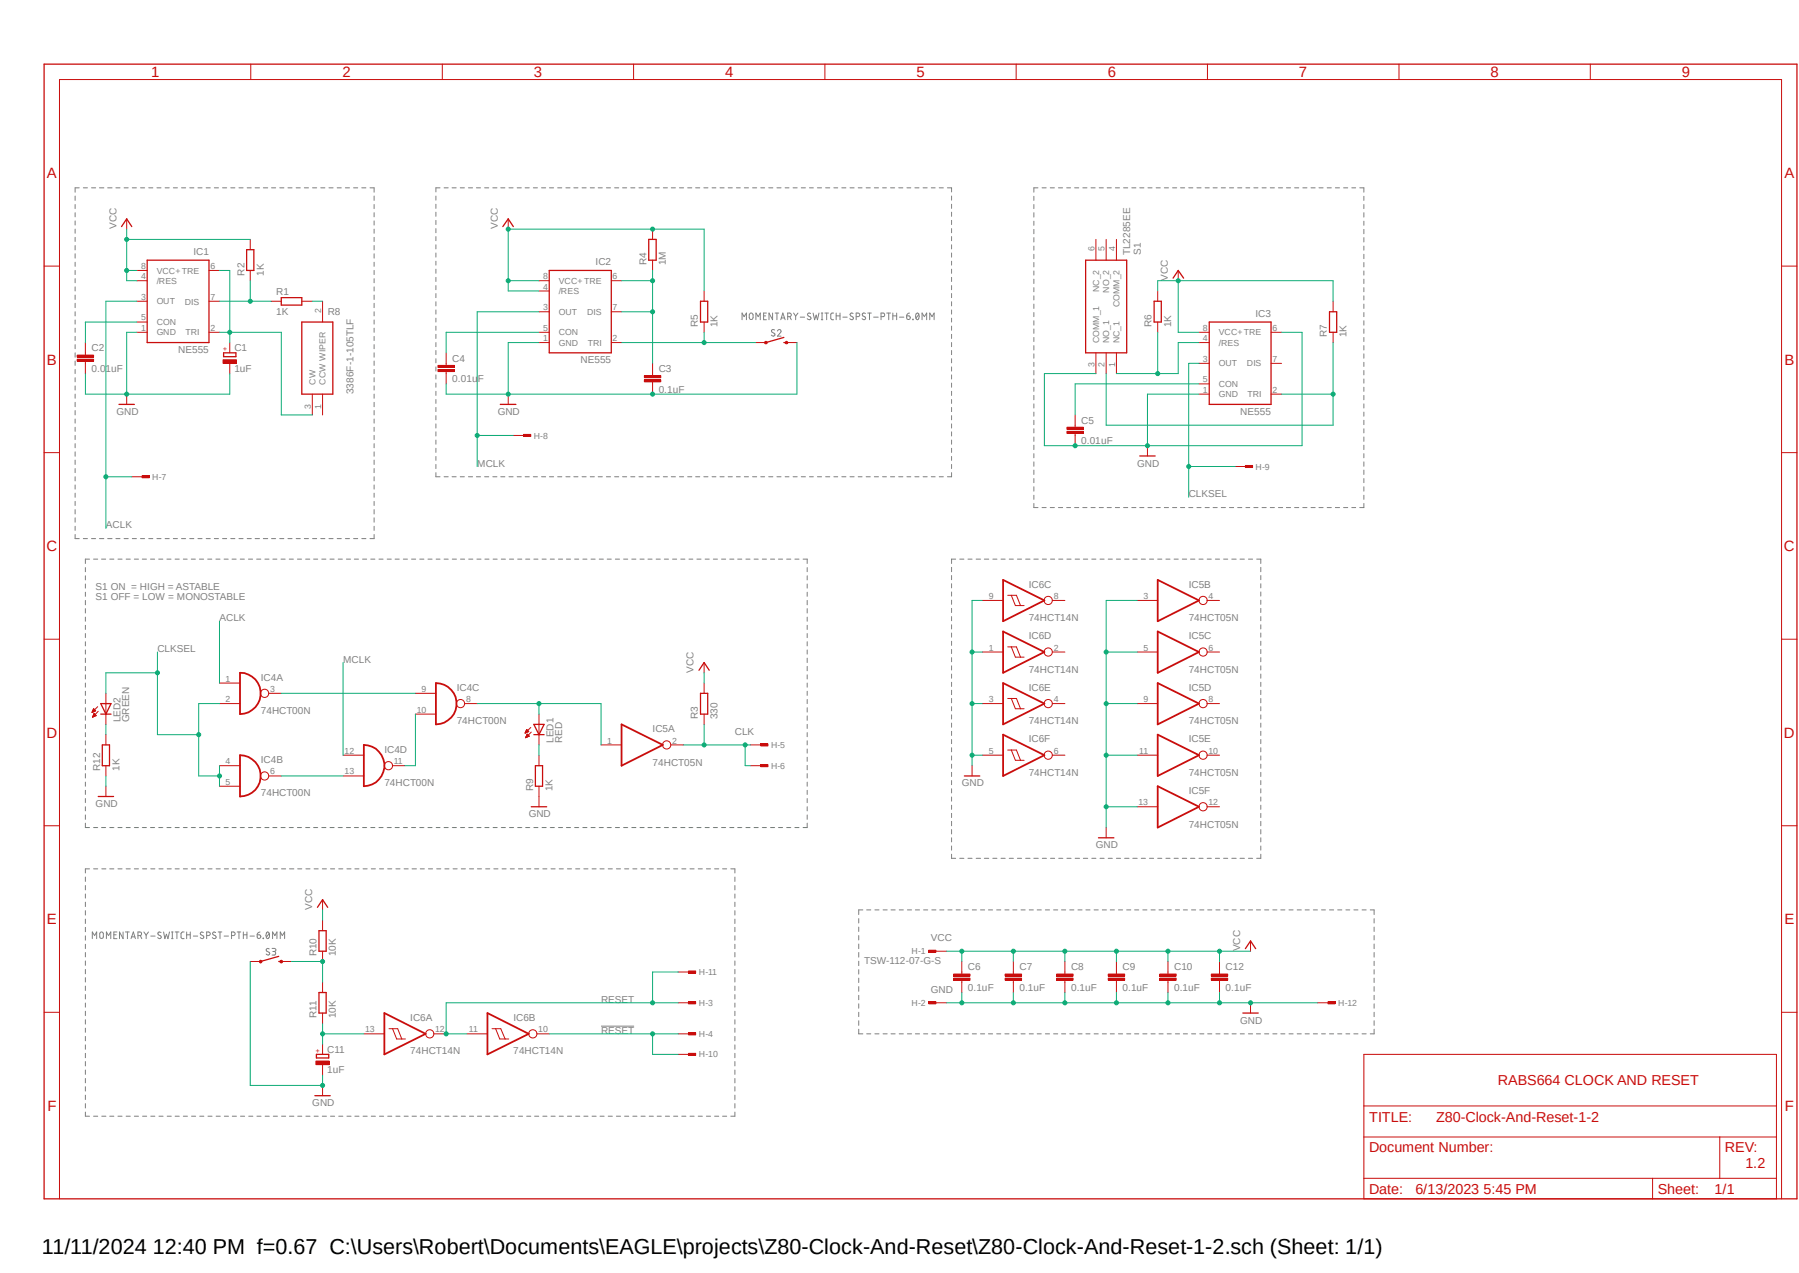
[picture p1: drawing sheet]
<svg xmlns="http://www.w3.org/2000/svg" width="297mm" height="210mm" viewBox="0 0 297 210" stroke-linecap="round" stroke-linejoin="round" font-family="sans-serif">
<defs><g id="words">
<text font-size="3.6" x="6.9" y="206.8">11/11/2024 12:40 PM f=0.67 C:\Users\Robert\Documents\EAGLE\projects\Z80-Clock-And-Reset\Z80-Clock-And-Reset-1-2.sch (Sheet: 1/1)</text>
<g font-size="2.5" fill="#c90d0c">
<text x="24.9" y="12.7">1</text>
<text x="56.6" y="12.7">2</text>
<text x="88.1" y="12.7">3</text>
<text x="119.7" y="12.7">4</text>
<text x="151.3" y="12.7">5</text>
<text x="182.9" y="12.7">6</text>
<text x="214.5" y="12.7">7</text>
<text x="246.1" y="12.7">8</text>
<text x="277.7" y="12.7">9</text>
<text x="7.7" y="29.4">A</text>
<text x="294.6" y="29.4">A</text>
<text x="7.7" y="60.2">B</text>
<text x="294.6" y="60.2">B</text>
<text x="7.7" y="90.9">C</text>
<text x="294.5" y="90.9">C</text>
<text x="7.7" y="121.7">D</text>
<text x="294.5" y="121.7">D</text>
<text x="7.7" y="152.5">E</text>
<text x="294.6" y="152.5">E</text>
<text x="7.8" y="183.3">F</text>
<text x="294.7" y="183.3">F</text>
</g>
<g font-size="2.4" fill="#c90d0c">
<text x="247.3" y="179.1">RABS664 CLOCK AND RESET</text>
<text x="226" y="185">TITLE:</text>
<text x="237.1" y="185">Z80-Clock-And-Reset-1-2</text>
<text x="226" y="190.1">Document Number:</text>
<text x="284.8" y="190.1">REV:</text>
<text x="226" y="196.9">Date:</text>
<text x="233.7" y="196.9">6/13/2023 5:45 PM</text>
<text x="273.7" y="196.9">Sheet:</text>
<text x="283.1" y="196.9">1/1</text>
<text x="288.2" y="192.7">1.2</text>
</g>
<g font-size="1.7" fill="#808080">
<text x="19.2" y="37.8" transform="rotate(-90 19.2 37.8)">VCC</text>
<text x="82.2" y="37.8" transform="rotate(-90 82.2 37.8)">VCC</text>
<text x="31.9" y="42.1">IC1</text>
<text x="40.3" y="45.5" transform="rotate(-90 40.3 45.5)">R2</text>
<text x="43.6" y="45.5" transform="rotate(-90 43.6 45.5)">1K</text>
<text x="98.3" y="43.8">IC2</text>
<text x="106.7" y="43.8" transform="rotate(-90 106.7 43.8)">R4</text>
<text x="109.9" y="43.8" transform="rotate(-90 109.9 43.8)">1M</text>
<text x="186.6" y="42.1" transform="rotate(-90 186.6 42.1)">TL2285EE</text>
<text x="188.3" y="42.1" transform="rotate(-90 188.3 42.1)">S1</text>
<text x="192.8" y="46.3" transform="rotate(-90 192.8 46.3)">VCC</text>
<text x="45.6" y="51.9">1K</text>
<text x="45.6" y="48.7">R1</text>
<text x="54.1" y="52">R8</text>
<text x="115.2" y="54" transform="rotate(-90 115.2 54)">R5</text>
<text x="118.4" y="54" transform="rotate(-90 118.4 54)">1K</text>
<text x="190.1" y="54" transform="rotate(-90 190.1 54)">R6</text>
<text x="193.3" y="54" transform="rotate(-90 193.3 54)">1K</text>
<text x="207.3" y="52.3">IC3</text>
<text x="15.1" y="58">C2</text>
<text x="29.4" y="58.2">NE555</text>
<text x="38.7" y="57.9">C1</text>
<text x="74.7" y="59.7">C4</text>
<text x="95.8" y="59.9">NE555</text>
<text x="219.1" y="55.7" transform="rotate(-90 219.1 55.7)">R7</text>
<text x="222.3" y="55.7" transform="rotate(-90 222.3 55.7)">1K</text>
<text x="15.1" y="61.4">0.01uF</text>
<text x="38.7" y="61.3">1uF</text>
<text x="58.3" y="65" transform="rotate(-90 58.3 65)">3386F-1-105TLF</text>
<text x="74.7" y="63.1">0.01uF</text>
<text x="108.8" y="64.8">0.1uF</text>
<text x="108.8" y="61.4">C3</text>
<text x="19.2" y="68.5">GND</text>
<text x="82.2" y="68.5">GND</text>
<text x="178.5" y="69.9">C5</text>
<text x="204.8" y="68.5">NE555</text>
<text x="78.8" y="77">MCLK</text>
<text x="178.5" y="73.3">0.01uF</text>
<text x="187.7" y="77">GND</text>
<text x="196.3" y="82">CLKSEL</text>
<text x="17.5" y="87.2">ACLK</text>
<text x="15.8" y="97.3">S1 ON = HIGH = ASTABLE</text>
<text x="15.8" y="99.1">S1 OFF = LOW = MONOSTABLE</text>
<text x="169.8" y="96.9">IC6C</text>
<text x="196.3" y="96.9">IC5B</text>
<text x="26" y="107.6">CLKSEL</text>
<text x="36.2" y="102.5">ACLK</text>
<text x="169.8" y="102.5">74HCT14N</text>
<text x="169.8" y="105.5">IC6D</text>
<text x="196.3" y="102.5">74HCT05N</text>
<text x="196.3" y="105.5">IC5C</text>
<text x="43.1" y="112.3">IC4A</text>
<text x="56.6" y="109.3">MCLK</text>
<text x="75.4" y="114">IC4C</text>
<text x="114.5" y="111" transform="rotate(-90 114.5 111)">VCC</text>
<text x="169.8" y="111">74HCT14N</text>
<text x="169.8" y="114">IC6E</text>
<text x="196.3" y="111">74HCT05N</text>
<text x="196.3" y="114">IC5D</text>
<text x="19.9" y="119.2" transform="rotate(-90 19.9 119.2)">LED2</text>
<text x="21.3" y="119.2" transform="rotate(-90 21.3 119.2)">GREEN</text>
<text x="43.1" y="117.8">74HCT00N</text>
<text x="75.4" y="119.5">74HCT00N</text>
<text x="115.2" y="118.7" transform="rotate(-90 115.2 118.7)">R3</text>
<text x="118.4" y="118.7" transform="rotate(-90 118.4 118.7)">330</text>
<text x="169.8" y="119.5">74HCT14N</text>
<text x="196.3" y="119.5">74HCT05N</text>
<text x="43.1" y="125.9">IC4B</text>
<text x="63.5" y="124.2">IC4D</text>
<text x="91.4" y="122.6" transform="rotate(-90 91.4 122.6)">LED1</text>
<text x="92.8" y="122.6" transform="rotate(-90 92.8 122.6)">RED</text>
<text x="107.7" y="120.8">IC5A</text>
<text x="121.3" y="121.2">CLK</text>
<text x="169.8" y="122.5">IC6F</text>
<text x="196.3" y="122.5">IC5E</text>
<text x="16.5" y="127.2" transform="rotate(-90 16.5 127.2)">R12</text>
<text x="19.7" y="127.2" transform="rotate(-90 19.7 127.2)">1K</text>
<text x="43.1" y="131.4">74HCT00N</text>
<text x="63.5" y="129.7">74HCT00N</text>
<text x="88" y="130.6" transform="rotate(-90 88 130.6)">R9</text>
<text x="91.2" y="130.6" transform="rotate(-90 91.2 130.6)">1K</text>
<text x="107.7" y="126.3">74HCT05N</text>
<text x="158.8" y="129.7">GND</text>
<text x="169.8" y="128">74HCT14N</text>
<text x="196.3" y="128">74HCT05N</text>
<text x="196.3" y="131">IC5F</text>
<text x="15.8" y="133.1">GND</text>
<text x="87.3" y="134.8">GND</text>
<text x="196.3" y="136.5">74HCT05N</text>
<text x="180.9" y="139.9">GND</text>
<text x="51.6" y="150.1" transform="rotate(-90 51.6 150.1)">VCC</text>
<text x="153.7" y="155.2">VCC</text>
<text x="52.2" y="157.8" transform="rotate(-90 52.2 157.8)">R10</text>
<text x="55.5" y="157.8" transform="rotate(-90 55.5 157.8)">10K</text>
<text x="142.7" y="159">TSW-112-07-G-S</text>
<text x="159.8" y="160.1">C6</text>
<text x="168.3" y="160.1">C7</text>
<text x="176.8" y="160.1">C8</text>
<text x="185.3" y="160.1">C9</text>
<text x="193.8" y="160.1">C10</text>
<text x="202.4" y="160.1">C12</text>
<text x="204.8" y="156.9" transform="rotate(-90 204.8 156.9)">VCC</text>
<text x="52.2" y="168" transform="rotate(-90 52.2 168)">R11</text>
<text x="55.5" y="168" transform="rotate(-90 55.5 168)">10K</text>
<text x="99.2" y="165.4">RESET</text>
<text x="153.7" y="163.7">GND</text>
<text x="159.8" y="163.5">0.1uF</text>
<text x="168.3" y="163.5">0.1uF</text>
<text x="176.8" y="163.5">0.1uF</text>
<text x="185.3" y="163.5">0.1uF</text>
<text x="193.8" y="163.5">0.1uF</text>
<text x="202.4" y="163.5">0.1uF</text>
<text x="54" y="173.7">C11</text>
<text x="67.7" y="173.9">74HCT14N</text>
<text x="67.7" y="168.4">IC6A</text>
<text x="84.7" y="173.9">74HCT14N</text>
<text x="84.8" y="168.4">IC6B</text>
<text x="99.2" y="170.6">RESET</text>
<text x="204.8" y="168.9">GND</text>
<text x="54" y="177">1uF</text>
<text x="51.6" y="182.5">GND</text>
</g>
<g font-size="1.4" fill="#808080">
<text x="180.7" y="41.4" transform="rotate(-90 180.7 41.4)">6</text>
<text x="182.4" y="41.4" transform="rotate(-90 182.4 41.4)">5</text>
<text x="184.1" y="41.4" transform="rotate(-90 184.1 41.4)">4</text>
<text x="23.3" y="44.4">8</text>
<text x="23.3" y="46.1">4</text>
<text x="25.9" y="45.1">VCC+TRE</text>
<text x="25.9" y="46.8">/RES</text>
<text x="34.8" y="44.4">6</text>
<text x="89.7" y="46.1">8</text>
<text x="89.7" y="47.8">4</text>
<text x="92.2" y="46.8">VCC+ TRE</text>
<text x="101.1" y="46.1">6</text>
<text x="23.3" y="49.5">3</text>
<text x="23.3" y="52.9">5</text>
<text x="25.9" y="50.2">OUT</text>
<text x="25.9" y="53.6">CON</text>
<text x="30.5" y="50.2">DIS</text>
<text x="34.8" y="49.5">7</text>
<text x="53" y="51.6" transform="rotate(-90 53 51.6)">2</text>
<text x="89.7" y="51.2">3</text>
<text x="92.2" y="51.9">OUT</text>
<text x="92.2" y="48.5">/RES</text>
<text x="96.9" y="51.9">DIS</text>
<text x="101.1" y="51.2">7</text>
<text x="181.4" y="48.2" transform="rotate(-90 181.4 48.2)">NC_2</text>
<text x="183.1" y="48.3" transform="rotate(-90 183.1 48.3)">NO_2</text>
<text x="184.8" y="50.7" transform="rotate(-90 184.8 50.7)">COMM_2</text>
<text x="23.3" y="54.6">1</text>
<text x="25.9" y="55.3">GND</text>
<text x="30.6" y="55.3">TRI</text>
<text x="34.8" y="54.6">2</text>
<text x="89.7" y="56.3">1</text>
<text x="89.7" y="54.6">5</text>
<text x="92.2" y="57">GND</text>
<text x="92.2" y="55.3">CON</text>
<text x="97" y="57">TRI</text>
<text x="101.1" y="56.3">2</text>
<text x="181.4" y="56.6" transform="rotate(-90 181.4 56.6)">COMM_1</text>
<text x="183.1" y="56.6" transform="rotate(-90 183.1 56.6)">NO_1</text>
<text x="184.8" y="56.6" transform="rotate(-90 184.8 56.6)">NC_1</text>
<text x="198.6" y="59.7">3</text>
<text x="198.6" y="54.6">8</text>
<text x="198.6" y="56.3">4</text>
<text x="201.2" y="55.3">VCC+TRE</text>
<text x="201.2" y="57">/RES</text>
<text x="210.1" y="54.6">6</text>
<text x="210.1" y="59.7">7</text>
<text x="52.1" y="63.5" transform="rotate(-90 52.1 63.5)">CW</text>
<text x="53.8" y="63.5" transform="rotate(-90 53.8 63.5)">CCW WIPER</text>
<text x="180.7" y="60.6" transform="rotate(-90 180.7 60.6)">3</text>
<text x="182.4" y="60.6" transform="rotate(-90 182.4 60.6)">2</text>
<text x="184.1" y="60.6" transform="rotate(-90 184.1 60.6)">1</text>
<text x="198.6" y="64.8">1</text>
<text x="198.6" y="63.1">5</text>
<text x="201.2" y="60.5">OUT</text>
<text x="201.2" y="65.5">GND</text>
<text x="201.2" y="63.8">CON</text>
<text x="205.9" y="60.5">DIS</text>
<text x="206" y="65.5">TRI</text>
<text x="210.1" y="64.8">2</text>
<text x="51.3" y="67.4" transform="rotate(-90 51.3 67.4)">3</text>
<text x="53" y="67.4" transform="rotate(-90 53 67.4)">1</text>
<text x="88.1" y="72.3">H-8</text>
<text x="207.3" y="77.5">H-9</text>
<text x="25.1" y="79.2">H-7</text>
<text x="163.2" y="98.8">9</text>
<text x="174" y="98.8">8</text>
<text x="188.8" y="98.8">3</text>
<text x="199.5" y="98.8">4</text>
<text x="163.2" y="107.4">1</text>
<text x="174" y="107.4">2</text>
<text x="188.8" y="107.4">5</text>
<text x="199.5" y="107.4">6</text>
<text x="37.3" y="112.4">1</text>
<text x="37.3" y="115.9">2</text>
<text x="44.6" y="114.2">3</text>
<text x="68.8" y="117.6">10</text>
<text x="69.6" y="114.2">9</text>
<text x="77" y="115.9">8</text>
<text x="163.2" y="115.9">3</text>
<text x="174" y="115.9">4</text>
<text x="188.8" y="115.9">9</text>
<text x="199.5" y="115.9">8</text>
<text x="56.9" y="124.4">12</text>
<text x="100.2" y="122.7">1</text>
<text x="111" y="122.7">2</text>
<text x="127.3" y="123.4">H-5</text>
<text x="163.2" y="124.4">5</text>
<text x="174" y="124.4">6</text>
<text x="188.1" y="124.4">11</text>
<text x="199.5" y="124.4">10</text>
<text x="37.3" y="126.1">4</text>
<text x="37.3" y="129.5">5</text>
<text x="44.6" y="127.8">6</text>
<text x="56.9" y="127.8">13</text>
<text x="65" y="126.1">11</text>
<text x="127.3" y="126.8">H-6</text>
<text x="188" y="132.9">13</text>
<text x="199.5" y="132.9">12</text>
<text x="115.4" y="160.9">H-11</text>
<text x="150.5" y="157.4">H-1</text>
<text x="115.4" y="165.9">H-3</text>
<text x="150.5" y="165.9">H-2</text>
<text x="220.9" y="165.9">H-12</text>
<text x="60.3" y="170.3">13</text>
<text x="71.8" y="170.3">12</text>
<text x="77.4" y="170.3">11</text>
<text x="88.9" y="170.3">10</text>
<text x="115.4" y="171.1">H-4</text>
<text x="115.4" y="174.5">H-10</text>
</g>
<g font-size="1.2" fill="#c90d0c">
<text x="37.6" y="58" transform="rotate(-90 37.6 58)">+</text>
<text x="52.9" y="173.7" transform="rotate(-90 52.9 173.7)">+</text>
</g>
</g></defs>
<path d="M6.9 10.4l290 187.8M296.9 10.4l-290 187.8" fill="none" stroke="#fff" stroke-width=".17"/>
<g fill="none" stroke="#808080" stroke-width=".17">
<path d="M12.4 32.3v.8M12.4 33.7v.7M12.4 35.1v.7M12.4 36.4v.7M12.4 37.8v.7M12.4 39.2v.6M13.1 31h-.7v.7M13.8 31h.6M15.1 31h.7M16.4 31h.7M17.8 31h.7M19.1 31h.7"/>
<path d="M20.5 31h.7M21.8 31h.7M23.2 31h.7M24.6 31h.6M25.9 31h.7M27.3 31h.6M28.6 31h.7M30 31h.6M31.3 31h.7M32.7 31h.7M34 31h.7M35.4 31h.7"/>
<path d="M36.7 31h.7M38.1 31h.7M39.5 31h.6M40.8 31h.7M42.1 31h.7M43.5 31h.7M44.8 31h.7M46.2 31h.7M47.5 31h.7M48.9 31h.7M50.2 31h.7M51.6 31h.7"/>
<path d="M53 31h.6M54.3 31h.7M55.7 31h.6M57 31h.7M58.4 31h.7M59.7 31h.7M61.1 31h.7v.7M61.8 32.3v.8M61.8 33.7v.7M61.8 35.1v.7M61.8 36.4v.7M61.8 37.8v.7"/>
<path d="M61.8 39.2v.6M72 32.3v.7M72 33.7v.7M72 35v.7M72 36.4v.6M72 37.7v.7M72 39v.7M72.6 31h-.6v.7M73.3 31h.7M74.6 31h.7M76 31h.7M77.3 31h.7"/>
<path d="M78.7 31h.6M80 31h.7M81.4 31h.6M82.7 31h.7M84 31h.7M85.4 31h.7M86.7 31h.7M88.1 31h.6M89.4 31h.7M90.7 31h.7M92.1 31h.7M93.4 31h.7"/>
<path d="M94.7 31h.7M96.1 31h.7M97.5 31h.6M98.8 31h.6M100.1 31h.7M101.5 31h.7M102.8 31h.7M104.1 31h.7M105.5 31h.7M106.8 31h.7M108.2 31h.6M109.5 31h.7"/>
<path d="M110.8 31h.7M112.2 31h.7M113.5 31h.7M114.9 31h.6M116.2 31h.7M117.6 31h.6M118.9 31h.6M120.2 31h.7M121.6 31h.6M122.9 31h.7M124.2 31h.7M125.6 31h.6"/>
<path d="M126.9 31h.7M128.3 31h.6M129.6 31h.7M130.9 31h.7M132.3 31h.7M133.6 31h.7M135 31h.6M136.3 31h.7M137.7 31h.6M139 31h.7M140.3 31h.7M141.7 31h.6"/>
<path d="M143 31h.7M144.4 31h.6M145.7 31h.6M147 31h.7M148.4 31h.7M149.7 31h.7M151 31h.7M152.4 31h.7M153.8 31h.6M155.1 31h.6M156.4 31h.7v.7M157.1 32.3v.7"/>
<path d="M157.1 33.7v.7M157.1 35v.7M157.1 36.4v.6M157.1 37.7v.7M157.1 39v.7M170.7 32.4v.7M170.7 33.7v.7M170.7 35.1v.7M170.7 36.5v.7M170.7 37.8v.8M170.7 39.2v.7M171.4 31h-.7v.7"/>
<path d="M172 31h.7M173.4 31h.7M174.8 31h.6M176.1 31h.6M177.4 31h.7M178.8 31h.7M180.1 31h.7M181.5 31h.7M182.8 31h.7M184.1 31h.7M185.5 31h.7M186.9 31h.6"/>
<path d="M188.2 31h.6M189.5 31h.7M190.9 31h.7M192.2 31h.7M193.6 31h.7M194.9 31h.7M196.3 31h.6M197.6 31h.7M199 31h.6M200.3 31h.7M201.6 31h.7M203 31h.7"/>
<path d="M204.3 31h.7M205.7 31h.6M207 31h.7M208.4 31h.6M209.7 31h.7M211.1 31h.7M212.4 31h.7M213.7 31h.7M215.1 31h.7M216.5 31h.6M217.8 31h.6M219.1 31h.7"/>
<path d="M220.5 31h.6M221.8 31h.7M223.2 31h.6M224.5 31h.7v.7M225.2 32.4v.7M225.2 33.7v.7M225.2 35.1v.7M225.2 36.5v.7M225.2 37.8v.8M225.2 39.2v.7M12.4 40.5v.7M12.4 41.9v.7"/>
<path d="M12.4 43.3v.6M12.4 44.6v.7M12.4 46v.7M12.4 47.3v.7M12.4 48.7v.7M12.4 50v.8M12.4 51.4v.7M12.4 52.8v.7M12.4 54.1v.7M12.4 55.5v.7M12.4 56.9v.6M12.4 58.2v.7"/>
<path d="M12.4 59.6v.7M61.8 40.5v.7M61.8 41.9v.7M61.8 43.3v.6M61.8 44.6v.7M61.8 46v.7M61.8 47.3v.7M61.8 48.7v.7M61.8 50v.8M61.8 51.4v.7M61.8 52.8v.7M61.8 54.1v.7"/>
<path d="M61.8 55.5v.7M61.8 56.9v.6M61.8 58.2v.7M61.8 59.6v.7M72 40.4v.7M72 41.7v.7M72 43.1v.6M72 44.4v.7M72 45.8v.6M72 47.1v.7M72 48.4v.7M72 49.8v.7"/>
<path d="M72 51.1v.7M72 52.5v.6M72 53.8v.7M72 55.2v.6M72 56.5v.7M72 57.8v.7M72 59.2v.7M122.5 52.7v-1.1l.4 .6 .3-.6v1.1M123.8 51.8l.3-.2 .2 .3v.5l-.2 .3-.3-.1-.1-.2zM124.8 52.7v-1.1l.4 .6 .3-.6v1.1M126.1 52.1h.3M126.5 51.6h-.4v1.1h.4"/>
<path d="M127.6 51.6v1.1l-.6-1.1v1.1M127.9 54.4h-.4a.24 .24 0 0 0 0 .4l.3 .2a.25 .25 0 0 1 .1 .3 .25 .25 0 0 1-.2 .2l-.4-.2M128 51.6h.6M128.3 51.6v1.1M128.4 54.6l.3-.2 .2 .1v.2l-.5 .8h.5M128.9 52.7l.3-1.1 .4 1.1M129 52.5h.5M130 52.2h.5l.1-.2-.1-.3-.5-.1v1.1M130.4 52.2l.2 .5M131 51.6l.4 .6M131.4 52.2v.5M131.7 51.6l-.3 .6"/>
<path d="M132.1 52.3h.7M133.8 51.7l-.2-.1-.3 .3 .1 .2 .4 .2a.25 .25 0 0 1 .1 .3 .25 .25 0 0 1-.3 .1l-.3-.1M134.2 51.6l.3 1.1 .2-.7 .3 .7 .2-1.1M135.6 52.7h.2M135.6 51.6h.2M135.7 51.6v1.1M136.2 51.6h.6M136.5 51.6v1.1M137.6 51.6l-.4 .1v.2v.7l.4 .1M138 52.1h.7M138 51.6v1.1M138.7 51.6v1.1"/>
<path d="M139.1 52.3h.8M140.8 51.7l-.3-.1-.2 .3 .5 .4a.25 .25 0 0 1 .1 .2 .25 .25 0 0 1-.2 .2l-.4-.1M141.4 52.2h.4l.1-.2-.1-.3-.4-.1v1.1M142.9 51.7l-.3-.1-.2 .2 .1 .3 .3 .2a.25 .25 0 0 1 .1 .3 .25 .25 0 0 1-.2 .1l-.4-.1M143.3 51.6h.5M143.6 51.6v1.1M144.2 52.3h.8M145.5 52.2h.5v-.2v-.3l-.5-.1v1.1M146.4 51.6h.6M146.7 51.6v1.1M147.4 52.1h.6M147.4 51.6v1.1"/>
<path d="M148 51.6v1.1M148.5 52.3h.7M149.7 52.1l.5 .1 .1 .2-.1 .2-.1 .1-.4-.1zM150.2 51.6l-.3 .1-.2 .4M150.7 52.7h.1M151.3 51.8a.24 .24 0 0 1 .4 0l.1 .4-.1 .4-.2 .1-.3-.3zM151.7 51.9l-.5 .6M152.2 52.7v-1.1l.4 .6 .4-.6v1.1M153.5 52.7v-1.1l.4 .6 .3-.6v1.1M157.1 40.4v.7M157.1 41.7v.7M157.1 43.1v.6"/>
<path d="M157.1 44.4v.7M157.1 45.8v.6M157.1 47.1v.7M157.1 48.4v.7M157.1 49.8v.7M157.1 51.1v.7M157.1 52.5v.6M157.1 53.8v.7M157.1 55.2v.6M157.1 56.5v.7M157.1 57.8v.7M157.1 59.2v.7"/>
<path d="M170.7 40.6v.7M170.7 42v.7M170.7 43.3v.7M170.7 44.7v.7M170.7 46.1v.7M170.7 47.5v.6M170.7 48.8v.7M170.7 50.2v.7M170.7 51.6v.6M170.7 52.9v.7M170.7 54.3v.7M170.7 55.7v.6"/>
<path d="M170.7 57v.7M170.7 58.4v.7M170.7 59.8v.7M225.2 40.6v.7M225.2 42v.7M225.2 43.3v.7M225.2 44.7v.7M225.2 46.1v.7M225.2 47.5v.6M225.2 48.8v.7M225.2 50.2v.7M225.2 51.6v.6"/>
<path d="M225.2 52.9v.7M225.2 54.3v.7M225.2 55.7v.6M225.2 57v.7M225.2 58.4v.7M225.2 59.8v.7M12.4 61v.6M12.4 62.3v.7M12.4 63.7v.6M12.4 65v.7M12.4 66.4v.7M12.4 67.7v.8"/>
<path d="M12.4 69.1v.7M12.4 70.5v.7M12.4 71.8v.7M12.4 73.2v.7M12.4 74.5v.8M12.4 75.9v.7M12.4 77.3v.7M12.4 78.7v.6M61.8 61v.6M61.8 62.3v.7M61.8 63.7v.6M61.8 65v.7"/>
<path d="M61.8 66.4v.7M61.8 67.7v.8M61.8 69.1v.7M61.8 70.5v.7M61.8 71.8v.7M61.8 73.2v.7M61.8 74.5v.8M61.8 75.9v.7M61.8 77.3v.7M61.8 78.7v.6M72 60.5v.7M72 61.8v.7"/>
<path d="M72 63.2v.7M72 64.6v.6M72 65.9v.6M72 67.2v.7M72 68.6v.7M72 69.9v.7M72 71.2v.7M72 72.6v.7M72 74v.6M72 75.3v.6M72 76.6v.7M72 78v.7h.6"/>
<path d="M73.3 78.7h.7M74.6 78.7h.7M76 78.7h.7M77.3 78.7h.7M78.7 78.7h.6M80 78.7h.7M81.4 78.7h.6M82.7 78.7h.7M84 78.7h.7M85.4 78.7h.7M86.7 78.7h.7M88.1 78.7h.6"/>
<path d="M89.4 78.7h.7M90.7 78.7h.7M92.1 78.7h.7M93.4 78.7h.7M94.7 78.7h.7M96.1 78.7h.7M97.5 78.7h.6M98.8 78.7h.6M100.1 78.7h.7M101.5 78.7h.7M102.8 78.7h.7M104.1 78.7h.7"/>
<path d="M105.5 78.7h.7M106.8 78.7h.7M108.2 78.7h.6M109.5 78.7h.7M110.8 78.7h.7M112.2 78.7h.7M113.5 78.7h.7M114.9 78.7h.6M116.2 78.7h.7M117.6 78.7h.6M118.9 78.7h.6M120.2 78.7h.7"/>
<path d="M121.6 78.7h.6M122.9 78.7h.7M124.2 78.7h.7M125.6 78.7h.6M126.9 78.7h.7M128.3 78.7h.6M129.6 78.7h.7M130.9 78.7h.7M132.3 78.7h.7M133.6 78.7h.7M135 78.7h.6M136.3 78.7h.7"/>
<path d="M137.7 78.7h.6M139 78.7h.7M140.3 78.7h.7M141.7 78.7h.6M143 78.7h.7M144.4 78.7h.6M145.7 78.7h.6M147 78.7h.7M148.4 78.7h.7M149.7 78.7h.7M151 78.7h.7M152.4 78.7h.7"/>
<path d="M153.8 78.7h.6M155.1 78.7h.6M157.1 60.5v.7M157.1 61.8v.7M157.1 63.2v.7M157.1 64.6v.6M157.1 65.9v.6M157.1 67.2v.7M157.1 68.6v.7M157.1 69.9v.7M157.1 71.2v.7M157.1 72.6v.7"/>
<path d="M157.1 74v.6M157.1 75.3v.6M157.1 76.6v.7M157.1 78v.7h-.7M170.7 61.1v.7M170.7 62.5v.7M170.7 63.9v.7M170.7 65.2v.8M170.7 66.6v.7M170.7 68v.7M170.7 69.3v.8M170.7 70.7v.7"/>
<path d="M170.7 72.1v.7M170.7 73.4v.8M170.7 74.8v.7M170.7 76.2v.7M170.7 77.6v.7M170.7 79v.6M225.2 61.1v.7M225.2 62.5v.7M225.2 63.9v.7M225.2 65.2v.8M225.2 66.6v.7M225.2 68v.7"/>
<path d="M225.2 69.3v.8M225.2 70.7v.7M225.2 72.1v.7M225.2 73.4v.8M225.2 74.8v.7M225.2 76.2v.7M225.2 77.6v.7M225.2 79v.6M12.4 80v.7M12.4 81.4v.6M12.4 82.7v.7M12.4 84.1v.7"/>
<path d="M12.4 85.4v.7M12.4 86.8v.7M12.4 88.2v.7h.7M13.8 88.9h.6M14.1 93.6v.7M14.1 95v.7M14.1 96.4v.6M14.1 97.7v.7M14.1 99.1v.7M14.8 92.2h-.7v.8M15.1 88.9h.7M15.5 92.2h.6"/>
<path d="M16.4 88.9h.7M16.8 92.2h.6M17.8 88.9h.7M18.1 92.2h.7M19.1 88.9h.7M19.5 92.2h.7M20.5 88.9h.7M20.8 92.2h.7M21.8 88.9h.7M22.2 92.2h.7M23.2 88.9h.7M23.5 92.2h.7"/>
<path d="M24.6 88.9h.6M24.8 92.2h.7M25.9 88.9h.7M26.2 92.2h.7M27.3 88.9h.6M27.6 92.2h.6M28.6 88.9h.7M28.9 92.2h.7M30 88.9h.6M30.3 92.2h.6M31.3 88.9h.7M31.6 92.2h.7"/>
<path d="M32.7 88.9h.7M32.9 92.2h.7M34 88.9h.7M34.3 92.2h.7M35.4 88.9h.7M35.6 92.2h.7M36.7 88.9h.7M37 92.2h.7M38.1 88.9h.7M38.3 92.2h.7M39.5 88.9h.6M39.7 92.2h.6"/>
<path d="M40.8 88.9h.7M41 92.2h.7M42.1 88.9h.7M42.4 92.2h.7M43.5 88.9h.7M43.7 92.2h.7M44.8 88.9h.7M45 92.2h.7M46.2 88.9h.7M46.4 92.2h.7M47.5 88.9h.7M47.8 92.2h.6"/>
<path d="M48.9 88.9h.7M49.1 92.2h.7M50.2 88.9h.7M50.5 92.2h.6M51.6 88.9h.7M51.8 92.2h.7M53 88.9h.6M53.1 92.2h.7M54.3 88.9h.7M54.5 92.2h.7M55.7 88.9h.6M55.8 92.2h.7"/>
<path d="M57 88.9h.7M57.2 92.2h.7M58.4 88.9h.7M58.5 92.2h.7M59.7 88.9h.7M59.9 92.2h.6M61.2 92.2h.7M61.8 80v.7M61.8 81.4v.6M61.8 82.7v.7M61.8 84.1v.7M61.8 85.4v.7"/>
<path d="M61.8 86.8v.7M61.8 88.2v.7h-.7M62.6 92.2h.6M63.9 92.2h.7M65.2 92.2h.7M66.6 92.2h.7M67.9 92.2h.7M69.3 92.2h.7M70.7 92.2h.6M72 92.2h.6M73.3 92.2h.7M74.7 92.2h.7"/>
<path d="M76 92.2h.7M77.4 92.2h.7M78.7 92.2h.7M80.1 92.2h.6M81.4 92.2h.7M82.8 92.2h.6M84.1 92.2h.7M85.5 92.2h.6M86.8 92.2h.7M88.1 92.2h.7M89.5 92.2h.7M90.8 92.2h.7"/>
<path d="M92.2 92.2h.7M93.5 92.2h.7M94.9 92.2h.6M96.2 92.2h.7M97.6 92.2h.7M98.9 92.2h.7M100.2 92.2h.7M101.6 92.2h.7M103 92.2h.6M104.3 92.2h.7M105.7 92.2h.6M107 92.2h.7"/>
<path d="M108.3 92.2h.7M109.7 92.2h.7M111 92.2h.7M112.4 92.2h.7M113.7 92.2h.7M115.1 92.2h.6M116.4 92.2h.7M117.8 92.2h.6M119.1 92.2h.7M120.5 92.2h.7M121.8 92.2h.7M123.1 92.2h.7"/>
<path d="M124.5 92.2h.7M125.9 92.2h.6M127.2 92.2h.7M128.5 92.2h.7M129.9 92.2h.7M131.2 92.2h.7M132.6 92.2h.7v.8M133.3 93.6v.7M133.3 95v.7M133.3 96.4v.6M133.3 97.7v.7M133.3 99.1v.7"/>
<path d="M157.1 93.6v.7M157.1 95v.6M157.1 96.3v.7M157.1 97.7v.6M157.1 99v.7M157.8 92.2h-.7v.8M158.5 92.2h.6M159.8 92.2h.7M161.2 92.2h.7M162.5 92.2h.7M163.9 92.2h.7M165.3 92.2h.6"/>
<path d="M166.6 92.2h.7M168 92.2h.7M169.3 92.2h.8M170.7 92.2h.7M170.7 80.3v.7M170.7 81.7v.7M170.7 83.1v.6h.7M172 83.7h.7M172.1 92.2h.7M173.4 83.7h.7M173.4 92.2h.7M174.8 83.7h.6"/>
<path d="M174.8 92.2h.7M176.1 83.7h.6M176.1 92.2h.7M177.4 83.7h.7M177.5 92.2h.7M178.8 83.7h.7M178.9 92.2h.7M180.1 83.7h.7M180.3 92.2h.6M181.5 83.7h.7M181.6 92.2h.7M182.8 83.7h.7"/>
<path d="M183 92.2h.6M184.1 83.7h.7M184.3 92.2h.7M185.5 83.7h.7M185.7 92.2h.7M186.9 83.7h.6M187 92.2h.7M188.2 83.7h.6M188.4 92.2h.7M189.5 83.7h.7M189.8 92.2h.7M190.9 83.7h.7"/>
<path d="M191.1 92.2h.7M192.2 83.7h.7M192.5 92.2h.7M193.6 83.7h.7M193.8 92.2h.7M194.9 83.7h.7M195.2 92.2h.7M196.3 83.7h.6M196.6 92.2h.7M197.6 83.7h.7M198 92.2h.6M199 83.7h.6"/>
<path d="M199.3 92.2h.7M200.3 83.7h.7M200.7 92.2h.6M201.6 83.7h.7M202 92.2h.7M203 83.7h.7M203.4 92.2h.7M204.3 83.7h.7M204.7 92.2h.7M205.7 83.7h.6M206.1 92.2h.7M207 83.7h.7"/>
<path d="M207.5 92.2h.7v.8M208.2 93.6v.7M208.2 95v.6M208.2 96.3v.7M208.2 97.7v.6M208.2 99v.7M208.4 83.7h.6M209.7 83.7h.7M211.1 83.7h.7M212.4 83.7h.7M213.7 83.7h.7M215.1 83.7h.7"/>
<path d="M216.5 83.7h.6M217.8 83.7h.6M219.1 83.7h.7M220.5 83.7h.6M221.8 83.7h.7M223.2 83.7h.6M225.2 80.3v.7M225.2 81.7v.7M225.2 83.1v.6h-.7M14.1 100.4v.7M14.1 101.8v.7M14.1 103.2v.6"/>
<path d="M14.1 104.5v.7M14.1 105.9v.7M14.1 107.2v.7M14.1 108.6v.7M14.1 109.9v.8M14.1 111.3v.7M14.1 112.7v.7M14.1 114v.7M14.1 115.4v.7M14.1 116.8v.7M14.1 118.1v.7M14.1 119.5v.7"/>
<path d="M133.3 100.4v.7M133.3 101.8v.7M133.3 103.2v.6M133.3 104.5v.7M133.3 105.9v.7M133.3 107.2v.7M133.3 108.6v.7M133.3 109.9v.8M133.3 111.3v.7M133.3 112.7v.7M133.3 114v.7M133.3 115.4v.7"/>
<path d="M133.3 116.8v.7M133.3 118.1v.7M133.3 119.5v.7M157.1 100.4v.6M157.1 101.7v.7M157.1 103.1v.7M157.1 104.4v.7M157.1 105.8v.7M157.1 107.1v.7M157.1 108.5v.7M157.1 109.9v.6M157.1 111.2v.7"/>
<path d="M157.1 112.6v.6M157.1 113.9v.7M157.1 115.2v.8M157.1 116.6v.7M157.1 117.9v.7M157.1 119.3v.7M208.2 100.4v.6M208.2 101.7v.7M208.2 103.1v.7M208.2 104.4v.7M208.2 105.8v.7M208.2 107.1v.7"/>
<path d="M208.2 108.5v.7M208.2 109.9v.6M208.2 111.2v.7M208.2 112.6v.6M208.2 113.9v.7M208.2 115.2v.8M208.2 116.6v.7M208.2 117.9v.7M208.2 119.3v.7M14.1 120.9v.6M14.1 122.2v.7M14.1 123.6v.6"/>
<path d="M14.1 124.9v.7M14.1 126.3v.7M14.1 127.6v.8M14.1 129v.7M14.1 130.4v.7M14.1 131.7v.7M14.1 133.1v.7M14.1 134.5v.7M14.1 135.8v.7h.7M15.5 136.5h.6M16.8 136.5h.6M18.1 136.5h.7"/>
<path d="M19.5 136.5h.7M20.8 136.5h.7M22.2 136.5h.7M23.5 136.5h.7M24.8 136.5h.7M26.2 136.5h.7M27.6 136.5h.6M28.9 136.5h.7M30.3 136.5h.6M31.6 136.5h.7M32.9 136.5h.7M34.3 136.5h.7"/>
<path d="M35.6 136.5h.7M37 136.5h.7M38.3 136.5h.7M39.7 136.5h.6M41 136.5h.7M42.4 136.5h.7M43.7 136.5h.7M45 136.5h.7M46.4 136.5h.7M47.8 136.5h.6M49.1 136.5h.7M50.5 136.5h.6"/>
<path d="M51.8 136.5h.7M53.1 136.5h.7M54.5 136.5h.7M55.8 136.5h.7M57.2 136.5h.7M58.5 136.5h.7M59.9 136.5h.6M61.2 136.5h.7M62.6 136.5h.6M63.9 136.5h.7M65.2 136.5h.7M66.6 136.5h.7"/>
<path d="M67.9 136.5h.7M69.3 136.5h.7M70.7 136.5h.6M72 136.5h.6M73.3 136.5h.7M74.7 136.5h.7M76 136.5h.7M77.4 136.5h.7M78.7 136.5h.7M80.1 136.5h.6M81.4 136.5h.7M82.8 136.5h.6"/>
<path d="M84.1 136.5h.7M85.5 136.5h.6M86.8 136.5h.7M88.1 136.5h.7M89.5 136.5h.7M90.8 136.5h.7M92.2 136.5h.7M93.5 136.5h.7M94.9 136.5h.6M96.2 136.5h.7M97.6 136.5h.7M98.9 136.5h.7"/>
<path d="M100.2 136.5h.7M101.6 136.5h.7M103 136.5h.6M104.3 136.5h.7M105.7 136.5h.6M107 136.5h.7M108.3 136.5h.7M109.7 136.5h.7M111 136.5h.7M112.4 136.5h.7M113.7 136.5h.7M115.1 136.5h.6"/>
<path d="M116.4 136.5h.7M117.8 136.5h.6M119.1 136.5h.7M120.5 136.5h.7M121.8 136.5h.7M123.1 136.5h.7M124.5 136.5h.7M125.9 136.5h.6M127.2 136.5h.7M128.5 136.5h.7M129.9 136.5h.7M131.2 136.5h.7"/>
<path d="M133.3 120.9v.6M133.3 122.2v.7M133.3 123.6v.6M133.3 124.9v.7M133.3 126.3v.7M133.3 127.6v.8M133.3 129v.7M133.3 130.4v.7M133.3 131.7v.7M133.3 133.1v.7M133.3 134.5v.7M133.3 135.8v.7h-.7"/>
<path d="M157.1 120.6v.7M157.1 122v.7M157.1 123.4v.6M157.1 124.7v.7M157.1 126.1v.6M157.1 127.4v.7M157.1 128.8v.7M157.1 130.1v.7M157.1 131.5v.7M157.1 132.8v.7M157.1 134.2v.7M157.1 135.5v.7"/>
<path d="M157.1 136.9v.7M157.1 138.2v.7M157.1 139.6v.7M208.2 120.6v.7M208.2 122v.7M208.2 123.4v.6M208.2 124.7v.7M208.2 126.1v.6M208.2 127.4v.7M208.2 128.8v.7M208.2 130.1v.7M208.2 131.5v.7"/>
<path d="M208.2 132.8v.7M208.2 134.2v.7M208.2 135.5v.7M208.2 136.9v.7M208.2 138.2v.7M208.2 139.6v.7M14.1 144.7v.7M14.1 146.1v.7M14.1 147.5v.7M14.1 148.8v.8M14.1 150.2v.8M14.1 151.6v.8"/>
<path d="M14.1 153v.7M14.1 154.4v.7M14.1 155.8v.7M14.1 157.1v.8M14.1 158.5v.8M14.1 159.9v.8M14.8 143.3h-.7v.7M15.2 154.9v-1.1l.4 .5 .4-.5v1.1M15.5 143.3h.6M16.5 153.9l.2-.1 .3 .1 .1 .7-.3 .2-.3-.1zM16.8 143.3h.7M17.6 154.9v-1.1l.3 .5 .4-.5v1.1"/>
<path d="M18.1 143.3h.7M18.8 154.2h.4M19.3 153.8h-.5v1.1h.5M19.5 143.3h.7M20.3 153.8v1.1l-.6-1.1v1.1M20.7 153.8h.6M20.8 143.3h.7M21 153.8v1.1M21.6 154.9l.4-1.1 .4 1.1M21.7 154.6h.6M22.2 143.3h.7M22.8 154.3h.5l.1-.2-.1-.3h-.5v1.1"/>
<path d="M23.2 154.3l.2 .6M23.5 143.3h.7M23.7 153.8l.4 .5M24.1 154.3v.6M24.5 153.8l-.4 .5M24.9 143.3h.7M24.9 154.4h.7M26.2 143.3h.7M26.6 153.8h-.3l-.2 .1v.2l.4 .3a.25 .25 0 0 1 .1 .3 .25 .25 0 0 1-.2 .2l-.4-.2M27 153.8l.2 1.1 .3-.8 .2 .8 .3-1.1M27.6 143.3h.7M28.3 154.9h.3"/>
<path d="M28.3 153.8h.3M28.4 153.8v1.1M28.9 143.3h.7M28.9 153.8h.6M29.2 153.8v1.1M30.3 143.3h.6M30.4 153.8h-.3l-.2 .2v.7l.5 .2M30.8 154.2h.6M30.8 153.8v1.1M31.4 153.8v1.1M31.6 143.3h.7M31.9 154.4h.7"/>
<path d="M33 143.3h.7M33.6 153.8h-.4a.24 .24 0 0 0 0 .4l.3 .2a.25 .25 0 0 1 .1 .3 .25 .25 0 0 1-.2 .2l-.3-.2M34.1 154.3h.5l.1-.2-.1-.3h-.5v1.1M34.3 143.3h.7M35.6 153.8h-.4a.24 .24 0 0 0 0 .4l.4 .2a.25 .25 0 0 1 .1 .3 .25 .25 0 0 1-.3 .2l-.3-.2M35.7 143.3h.7M36 153.8h.6M36.3 153.8v1.1M37 154.4h.7M37 143.3h.7M38.2 154.3h.5l.1-.2-.1-.3h-.5v1.1M38.4 143.3h.6"/>
<path d="M39.2 153.8h.6M39.5 153.8v1.1M39.7 143.3h.7M40.2 154.2h.6M40.2 153.8v1.1M40.8 153.8v1.1M41.1 143.3h.6M41.3 154.4h.7M42.4 143.3h.7M42.5 154.2l.4 .1 .2 .2-.1 .2-.2 .1-.3-.1zM42.9 153.8h-.2l-.2 .4M43.4 154.8l.1 .1z"/>
<path d="M43.8 143.3h.6M44.1 153.8h.1a.66 .66 0 0 1 0 1.1l-.2-.2-.1-.4zM44.4 156.5h-.3a.24 .24 0 0 0 0 .4l.3 .2a.25 .25 0 0 1 .1 .3 .25 .25 0 0 1-.2 .2l-.4-.2M44.4 154l-.4 .6M44.9 156.5h.4l.3 .1-.2 .3-.4 .1M45 154.9v-1.1l.4 .5 .3-.5v1.1M45.1 143.3h.7M45.3 157l.2 .2-.1 .3-.5 .1M46.3 154.9v-1.1l.3 .5 .4-.5v1.1M46.5 143.3h.7M47.8 143.3h.7M49.1 143.3h.7"/>
<path d="M50.5 143.3h.7M51.9 143.3h.6M53.2 143.3h.7M54.6 143.3h.6M55.9 143.3h.7M57.3 143.3h.7M58.6 143.3h.7M59.9 143.3h.7M61.3 143.3h.7M62.7 143.3h.6M64 143.3h.7M65.4 143.3h.6"/>
<path d="M66.7 143.3h.7M68 143.3h.7M69.4 143.3h.7M70.7 143.3h.7M72.1 143.3h.7M73.4 143.3h.7M74.8 143.3h.7M76.2 143.3h.6M77.5 143.3h.7M78.8 143.3h.7M80.2 143.3h.7M81.5 143.3h.7"/>
<path d="M82.9 143.3h.7M84.2 143.3h.7M85.6 143.3h.7M87 143.3h.6M88.3 143.3h.6M89.6 143.3h.7M91 143.3h.7M92.3 143.3h.7M93.7 143.3h.7M95 143.3h.7M96.4 143.3h.7M97.7 143.3h.7"/>
<path d="M99.1 143.3h.6M100.4 143.3h.7M101.8 143.3h.6M103.1 143.3h.7M104.5 143.3h.7M105.8 143.3h.7M107.2 143.3h.7M108.5 143.3h.7M109.9 143.3h.6M111.2 143.3h.7M112.6 143.3h.6M113.9 143.3h.7"/>
<path d="M115.3 143.3h.7M116.6 143.3h.7M118 143.3h.7M119.3 143.3h.7M120.6 143.3h.7v.7M121.3 144.7v.7M121.3 146.1v.7M121.3 147.5v.7M121.3 148.8v.8M121.3 150.2v.8M121.3 151.6v.8M121.3 153v.7"/>
<path d="M121.3 154.4v.7M121.3 155.8v.7M121.3 157.1v.8M121.3 158.5v.8M121.3 159.9v.8M141.8 151.6v.7M141.8 153v.7M141.8 154.3v.8M141.8 155.7v.8M141.8 157.1v.8M141.8 158.6v.7M141.8 160v.7"/>
<path d="M142.5 150.1h-.7v.8M143.1 150.1h.7M144.4 150.1h.7M145.8 150.1h.7M147.1 150.1h.7M148.5 150.1h.6M149.8 150.1h.7M151.1 150.1h.7M152.5 150.1h.7M153.8 150.1h.7M155.2 150.1h.6M156.5 150.1h.7"/>
<path d="M157.1 140.9v.7h.7M157.9 150.1h.6M158.5 141.6h.6M159.2 150.1h.7M159.8 141.6h.7M160.5 150.1h.7M161.2 141.6h.7M161.9 150.1h.7M162.5 141.6h.7M163.2 150.1h.7M163.9 141.6h.7M164.5 150.1h.7"/>
<path d="M165.3 141.6h.6M165.9 150.1h.7M166.6 141.6h.7M167.2 150.1h.7M168 141.6h.7M168.6 150.1h.6M169.3 141.6h.8M169.9 150.1h.7M170.7 141.6h.7M171.2 150.1h.7M172.1 141.6h.7M172.6 150.1h.7"/>
<path d="M173.4 141.6h.7M173.9 150.1h.7M174.8 141.6h.7M175.3 150.1h.6M176.1 141.6h.7M176.6 150.1h.7M177.5 141.6h.7M178 150.1h.6M178.9 141.6h.7M179.3 150.1h.7M180.3 141.6h.6M180.6 150.1h.7"/>
<path d="M181.6 141.6h.7M182 150.1h.7M183 141.6h.6M183.3 150.1h.7M184.3 141.6h.7M184.7 150.1h.6M185.7 141.6h.7M186 150.1h.7M187 141.6h.7M187.3 150.1h.7M188.4 141.6h.7M188.7 150.1h.7"/>
<path d="M189.8 141.6h.7M190 150.1h.7M191.1 141.6h.7M191.3 150.1h.7M192.5 141.6h.7M192.7 150.1h.7M193.8 141.6h.7M194.1 150.1h.6M195.2 141.6h.7M195.4 150.1h.6M196.6 141.6h.7M196.7 150.1h.7"/>
<path d="M198 141.6h.6M198.1 150.1h.7M199.3 141.6h.7M199.4 150.1h.7M200.7 141.6h.6M200.7 150.1h.7M202 141.6h.7M202.1 150.1h.7M203.4 141.6h.7M203.4 150.1h.7M204.7 141.6h.7M204.8 150.1h.6"/>
<path d="M206.1 150.1h.7M206.1 141.6h.7M207.4 150.1h.7M208.2 140.9v.7h-.7M208.8 150.1h.7M210.1 150.1h.7M211.5 150.1h.6M212.8 150.1h.7M214.2 150.1h.6M215.5 150.1h.7M216.8 150.1h.7M218.2 150.1h.6"/>
<path d="M219.5 150.1h.7M220.9 150.1h.6M222.2 150.1h.6M223.5 150.1h.7M224.9 150.1h.7M226.2 150.1h.7v.8M226.9 151.6v.7M226.9 153v.7M226.9 154.3v.8M226.9 155.7v.8M226.9 157.1v.8M226.9 158.6v.7"/>
<path d="M226.9 160v.7M14.1 161.3v.7M14.1 162.7v.7M14.1 164.1v.7M14.1 165.5v.7M14.1 166.8v.8M14.1 168.2v.8M14.1 169.6v.7M14.1 171v.7M14.1 172.4v.7M14.1 173.8v.7M14.1 175.1v.8"/>
<path d="M14.1 176.5v.7M14.1 177.9v.7M14.1 179.3v.7M99.2 169.3h5.5M121.3 161.3v.7M121.3 162.7v.7M121.3 164.1v.7M121.3 165.5v.7M121.3 166.8v.8M121.3 168.2v.8M121.3 169.6v.7M121.3 171v.7"/>
<path d="M121.3 172.4v.7M121.3 173.8v.7M121.3 175.1v.8M121.3 176.5v.7M121.3 177.9v.7M121.3 179.3v.7M141.8 161.4v.7M141.8 162.8v.7M141.8 164.2v.7M141.8 165.6v.7M141.8 167v.7M141.8 168.4v.8"/>
<path d="M141.8 169.8v.8h.7M143.1 170.6h.7M144.4 170.6h.7M145.8 170.6h.7M147.1 170.6h.7M148.5 170.6h.6M149.8 170.6h.7M151.1 170.6h.7M152.5 170.6h.7M153.8 170.6h.7M155.2 170.6h.6M156.5 170.6h.7"/>
<path d="M157.9 170.6h.6M159.2 170.6h.7M160.5 170.6h.7M161.9 170.6h.7M163.2 170.6h.7M164.5 170.6h.7M165.9 170.6h.7M167.2 170.6h.7M168.6 170.6h.6M169.9 170.6h.7M171.2 170.6h.7M172.6 170.6h.7"/>
<path d="M173.9 170.6h.7M175.3 170.6h.6M176.6 170.6h.7M178 170.6h.6M179.3 170.6h.7M180.6 170.6h.7M182 170.6h.7M183.3 170.6h.7M184.7 170.6h.6M186 170.6h.7M187.3 170.6h.7M188.7 170.6h.7"/>
<path d="M190 170.6h.7M191.3 170.6h.7M192.7 170.6h.7M194.1 170.6h.6M195.4 170.6h.6M196.7 170.6h.7M198.1 170.6h.7M199.4 170.6h.7M200.7 170.6h.7M202.1 170.6h.7M203.4 170.6h.7M204.8 170.6h.6"/>
<path d="M206.1 170.6h.7M207.4 170.6h.7M208.8 170.6h.7M210.1 170.6h.7M211.5 170.6h.6M212.8 170.6h.7M214.2 170.6h.6M215.5 170.6h.7M216.8 170.6h.7M218.2 170.6h.6M219.5 170.6h.7M220.9 170.6h.6"/>
<path d="M222.2 170.6h.6M223.5 170.6h.7M224.9 170.6h.7M226.9 161.4v.7M226.9 162.8v.7M226.9 164.2v.7M226.9 165.6v.7M226.9 167v.7M226.9 168.4v.8M226.9 169.8v.8h-.7M14.1 180.7v.7M14.1 182.1v.7"/>
<path d="M14.1 183.5v.6h.7M15.5 184.1h.6M16.8 184.1h.7M18.1 184.1h.7M19.5 184.1h.7M20.8 184.1h.7M22.2 184.1h.7M23.5 184.1h.7M24.9 184.1h.7M26.2 184.1h.7M27.6 184.1h.7M28.9 184.1h.7"/>
<path d="M30.3 184.1h.6M31.6 184.1h.7M33 184.1h.7M34.3 184.1h.7M35.7 184.1h.7M37 184.1h.7M38.4 184.1h.6M39.7 184.1h.7M41.1 184.1h.6M42.4 184.1h.7M43.8 184.1h.6M45.1 184.1h.7"/>
<path d="M46.5 184.1h.7M47.8 184.1h.7M49.1 184.1h.7M50.5 184.1h.7M51.9 184.1h.6M53.2 184.1h.7M54.6 184.1h.6M55.9 184.1h.7M57.3 184.1h.7M58.6 184.1h.7M59.9 184.1h.7M61.3 184.1h.7"/>
<path d="M62.7 184.1h.6M64 184.1h.7M65.4 184.1h.6M66.7 184.1h.7M68 184.1h.7M69.4 184.1h.7M70.7 184.1h.7M72.1 184.1h.7M73.4 184.1h.7M74.8 184.1h.7M76.2 184.1h.6M77.5 184.1h.7"/>
<path d="M78.8 184.1h.7M80.2 184.1h.7M81.5 184.1h.7M82.9 184.1h.7M84.2 184.1h.7M85.6 184.1h.7M87 184.1h.6M88.3 184.1h.6M89.6 184.1h.7M91 184.1h.7M92.3 184.1h.7M93.7 184.1h.7"/>
<path d="M95 184.1h.7M96.4 184.1h.7M97.7 184.1h.7M99.1 184.1h.6M100.4 184.1h.7M101.8 184.1h.6M103.1 184.1h.7M104.5 184.1h.7M105.8 184.1h.7M107.2 184.1h.7M108.5 184.1h.7M109.9 184.1h.6"/>
<path d="M111.2 184.1h.7M112.6 184.1h.6M113.9 184.1h.7M115.3 184.1h.7M116.6 184.1h.7M118 184.1h.7M119.3 184.1h.7M121.3 180.7v.7M121.3 182.1v.7M121.3 183.5v.6h-.7"/>
</g>
<path d="M20.1 37.4l.8-1.3 .9 1.3M24.3 42.9h10.2v13.6h-10.2zM36.9 58.2h2v.6h-2zM40.7 41.2h1.2v3.4h-1.2zM46.4 49.1h3.4v1.2h-3.4zM19.6 66.7h2.6" fill="none" stroke="#c90d0c" stroke-width=".21"/>
<g fill="none" stroke="#c90d0c" stroke-width=".17">
<path d="M20.9 36.1v1.7M41.3 39.5v1.7M22.6 44.6h1.7M22.6 49.7h1.7M22.6 54.8h1.7M22.6 53.1h1.7M22.6 46.3h1.7M34.5 44.6h1.7M34.5 49.7h1.7M34.5 54.8h1.7M41.3 44.6v1.7M44.7 49.7h1.7"/>
<path d="M49.8 49.7h1.8M20.9 65v1.7"/>
</g>
<path d="M36.8 59.4h2.2v.5h-2.2z" fill-rule="evenodd" fill="#c90d0c"/>
<g fill="none" stroke="#c90d0c" stroke-width=".17">
<path d="M83.9 36.1v1.7M107.7 37.8v1.7M12.7 59.3h2.8v.3h-2.8zM12.7 58.6h2.8v.3h-2.8zM14.1 56.5v2M14.1 59.6v2M36.8 59.4h2.2v.5h-2.2zM37.9 56.5v1.7M37.9 59.9v1.7M73.7 58.2v2.1M89 46.3h1.7M89 51.4h1.7"/>
<path d="M89 56.5h1.7M89 54.8h1.7M89 48h1.7M100.9 46.3h1.7M100.9 51.4h1.7M100.9 56.5h1.7M107.7 42.9v1.7M107.7 59.9v2.1M116.2 48v1.7M116.2 53.1v1.7M191.1 48v1.7M191.1 53.1v1.7"/>
<path d="M194.5 44.6v1.7M198 56.5h1.6M198 54.8h1.6M198 59.9h1.6M209.8 54.8h1.8M209.8 59.9h1.8M220.1 49.7v1.7M220.1 54.8v1.7M72.3 61h2.7v.3h-2.7zM72.3 60.3h2.7v.3h-2.7zM73.7 61.3v2M83.9 65v1.7"/>
<path d="M106.4 62.7h2.7v.3h-2.7zM106.4 62h2.7v.3h-2.7zM107.7 63v2M176.1 71.2h2.8v.3h-2.8zM176.1 70.5h2.8v.3h-2.8zM177.5 68.5v2M177.5 71.5v2M189.4 73.5v1.7M198 65h1.6M198 63.3h1.6M209.8 65h1.8"/>
</g>
<path d="M12.7 59.4h2.8M12.7 58.8h2.8M72.3 61.1h2.7M72.3 60.5h2.7M106.4 62.8h2.7M106.4 62.1h2.7M176.1 71.3h2.8M176.1 70.7h2.8" fill="none" stroke="#c90d0c" stroke-width=".34"/>
<path d="M83 37.4l.9-1.3 .9 1.3M107.1 39.5h1.2v3.4h-1.2zM90.7 44.6h10.2v13.6h-10.2zM115.7 49.7h1.1v3.4h-1.1zM129.4 56.5h.4M129.4 55.7l-3 .8M190.5 49.7h1.2v3.4h-1.2zM193.7 45.9l.8-1.3 .9 1.3M199.6 53.1h10.2v13.6h-10.2zM219.5 51.4h1.2v3.4h-1.2zM82.6 66.7h2.6M188.2 75.2h2.5" fill="none" stroke="#c90d0c" stroke-width=".21"/>
<path d="M126.3 56.4l.1-.1 .2 .1v.3h-.3z" fill-rule="evenodd" fill="#c90d0c"/>
<path d="M126.3 56.4l.1-.1 .2 .1v.3h-.3z" fill="none" stroke="#c90d0c" stroke-width=".17"/>
<path d="M129.7 56.4l.1-.1 .2 .1 .1 .1-.1 .2h-.3l-.1-.2z" fill-rule="evenodd" fill="#c90d0c"/>
<g fill="none" stroke="#c90d0c" stroke-width=".17">
<path d="M180.9 39.5v3.4M182.6 39.5v3.4M184.3 39.5v3.4M53.3 49.7v3.4M124.8 56.5h1.6M129.7 56.4l.1-.1 .2 .1 .1 .1-.1 .2h-.3l-.1-.2zM129.8 56.5h1.8M180.9 58.2v3.4M182.6 58.2v3.4M184.3 58.2v3.4M51.6 65v3.5M53.3 65v3.5"/>
<path d="M36.2 112.7h3.4M36.2 116.1h3.4M44.4 114.4h2M68.6 114.4h3.4M68.6 117.8h3.4M76.7 116.1h2.1M89 117.8v5.1M116.2 109.3v1.7M116.2 112.7v1.7M116.2 117.8v1.7M36.2 126.3h3.4M36.2 129.7h3.4"/>
<path d="M44.4 128h2M56.6 128h3.5M56.6 124.6h3.5M64.8 126.3h2M86.7 120.9h.1M86.7 120.8h.3M86.8 120.7h.4M86.8 121.7h.1M86.8 120.7h.5M86.8 120.6h.4M86.8 121.6h.2M86.8 121.5h.3"/>
<path d="M86.9 120.6h.3M86.9 120.5h.2M86.9 121.5h.3M86.9 120.4h.1M86.9 121.5h.5M86.9 121.4h.4M87 120.4h.1M87 121.4h.3M87 121.3h.2M87 121.2h.2M87 121.2h.1M87.3 120.7l-.3-.3-.3 .5"/>
<path d="M87.3 120.7l-.6 .2M87.4 121.5l-.4-.4-.2 .6M87.4 121.5l-.6 .2M87.6 120l-.9 .9M87.7 120.8l-.9 .9M89 124.6v1.7M89 129.7v3.4M99.2 122.9h3.4M110.7 122.9h2.1M158.8 158.6v2.1M167.3 158.6v2.1M175.8 158.6v2.1"/>
<path d="M184.3 158.6v2.1M192.8 158.6v2.1M206.5 155.2v1.7M157.4 161.4h2.7v.3h-2.7zM157.4 160.7h2.7v.3h-2.7zM158.8 161.7v2M165.9 161.4h2.8v.3h-2.8zM165.9 160.7h2.8v.3h-2.8zM167.3 161.7v2M174.5 161.4h2.7v.3h-2.7zM174.5 160.7h2.7v.3h-2.7zM175.8 161.7v2"/>
<path d="M183 161.4h2.7v.3h-2.7zM183 160.7h2.7v.3h-2.7zM184.3 161.7v2M191.5 161.4h2.7v.3h-2.7zM191.5 160.7h2.7v.3h-2.7zM192.8 161.7v2M206.5 165.4v1.7"/>
<circle cx="43.7" cy="114.4" r=".68"/>
<circle cx="76" cy="116.1" r=".68"/>
<circle cx="43.7" cy="128" r=".68"/>
<circle cx="64.1" cy="126.3" r=".68"/>
<circle cx="110.1" cy="122.9" r=".68"/>
</g>
<path d="M49.8 53.1h5.1v11.9h-5.1zM179.2 42.9h6.8v15.3h-6.8zM88.1 119.5h1.7l-.8 1.7zM115.4 110.6l.8-1.3 .9 1.3M115.7 114.4h1.1v3.4h-1.1zM87.7 133.1h2.6M88.1 121.2h1.7M88.4 126.3h1.2v3.4h-1.2zM46 158.6h.4M46 157.8l-3 .8M205.6 156.5l.9-1.3 .8 1.3M205.2 167.1h2.5" fill="none" stroke="#c90d0c" stroke-width=".21"/>
<path d="M39.6 111a3.4 3.4 0 0 1 3.4 3.4 3.4 3.4 0 0 1-3.4 3.4zM72 112.7a3.4 3.4 0 0 1 3.4 3.4 3.4 3.4 0 0 1-3.4 3.4zM102.6 119.5l6.8 3.4-6.8 3.4zM39.6 124.6a3.4 3.4 0 0 1 3.4 3.4 3.4 3.4 0 0 1-3.4 3.4zM60.1 122.9a3.4 3.4 0 0 1 3.4 3.4 3.4 3.4 0 0 1-3.4 3.4z" fill="none" stroke="#c90d0c" stroke-width=".3"/>
<path d="M157.4 161.5h2.7M157.4 160.9h2.7M165.9 161.5h2.8M165.9 160.9h2.8M174.5 161.5h2.7M174.5 160.9h2.7M183 161.5h2.7M183 160.9h2.7M191.5 161.5h2.7M191.5 160.9h2.7" fill="none" stroke="#c90d0c" stroke-width=".34"/>
<path d="M42.9 158.5l.1-.1 .2 .1 .1 .1-.1 .2-.2 .1-.1-.1-.1-.2z" fill-rule="evenodd" fill="#c90d0c"/>
<path d="M42.9 158.5l.1-.1 .2 .1 .1 .1-.1 .2-.2 .1-.1-.1-.1-.2z" fill="none" stroke="#c90d0c" stroke-width=".17"/>
<path d="M46.3 158.5l.1-.1 .2 .1v.3l-.2 .1-.1-.1z" fill-rule="evenodd" fill="#c90d0c"/>
<path d="M41.3 158.6h1.7M46.3 158.5l.1-.1 .2 .1v.3l-.2 .1-.1-.1zM46.4 158.6h1.7M53.3 148.4v1.7M53.3 151.8v1.7M53.3 156.9v1.7M53.3 162.1v1.6M53.3 167.1v1.8M53.3 179.1v1.7" fill="none" stroke="#c90d0c" stroke-width=".17"/>
<path d="M52.4 149.7l.9-1.3 .8 1.3M52.7 153.5h1.1v3.4h-1.1zM52.2 173.9h2.1v.6h-2.1zM52.7 163.7h1.1v3.4h-1.1zM52 180.8h2.5" fill="none" stroke="#c90d0c" stroke-width=".21"/>
<path d="M52.2 175h2.2v.6h-2.2z" fill-rule="evenodd" fill="#c90d0c"/>
<g fill="none" stroke="#c90d0c" stroke-width=".17">
<path d="M41.4 10.6v2.5M73 10.6v2.5M104.6 10.6v2.5M136.2 10.6v2.5M167.8 10.6v2.5M199.3 10.6v2.5M231 10.6v2.5M262.6 10.6v2.5M7.3 43.9h2.5M294.1 43.9h2.6M7.3 74.7h2.5M294.1 74.7h2.6"/>
<path d="M162.2 99.1h3.4M166.4 98.2h1.4l.7 1.7M167 98.2l.6 1.7h1.5M173.7 99.1h2.1M187.7 99.1h3.4M199.3 99.1h2M7.3 105.5h2.5M15.2 117.5h.1M15.2 117.5h.2M15.2 117.4h.3M15.3 117.3h.3M15.3 117.3h.4"/>
<path d="M15.3 118.3h.1M15.3 117.3h.5M15.3 117.2h.4M15.3 118.2h.2M15.3 118.2h.3M15.4 117.2h.3M15.4 117.1h.2M15.4 118.2h.3M15.4 118.1h.4M15.4 117h.1M15.4 118h.5M15.4 118h.4"/>
<path d="M15.5 117.9h.2M15.5 117.8h.2M15.5 117.8h.1M15.5 117.7l.4 .4-.6 .2zM15.5 117.7l.1 .1M15.8 117.3l-.3-.4-.3 .6M15.8 117.3l-.6 .2M16.1 116.6l-.9 .9M16.2 117.3l-.9 1M17.5 114.4v5.1M162.2 107.6h3.4M162.2 116.1h3.4"/>
<path d="M166.4 106.7h1.4l.7 1.7M166.4 115.2h1.4l.7 1.7M167 106.7l.6 1.7h1.5M167 115.2l.6 1.7h1.5M173.7 107.6h2.1M173.7 116.1h2.1M187.7 107.6h3.4M187.7 116.1h3.4M199.3 107.6h2M199.3 116.1h2M294.1 105.5h2.6M7.3 136.2h2.5"/>
<path d="M17.5 121.2v1.7M17.5 126.3v1.7M17.5 129.7v1.7M160.5 126.3v1.7M162.2 124.6h3.4M166.4 123.7h1.4l.7 1.7M167 123.7l.6 1.7h1.5M173.7 124.6h2.1M182.6 136.5v1.7M187.7 124.6h3.4M187.7 133.1h3.4M199.3 124.6h2"/>
<path d="M199.3 133.1h2M294.1 136.2h2.6M201.3 158.6v2.1M7.3 167h2.5M52.2 175h2.2v.6h-2.2zM53.3 172.3v1.6M53.3 175.6v1.8M60.1 170.6h3.4M64.2 169.7h1.5l.6 1.7M64.8 169.7l.7 1.7h1.4M71.6 170.6h2.1M77.1 170.6h3.4"/>
<path d="M81.2 169.7h1.5l.7 1.7M81.8 169.7l.7 1.7h1.5M88.6 170.6h2.1M200 161.4h2.7v.3h-2.7zM200 160.7h2.7v.3h-2.7zM201.3 161.7v2M225.2 173.9h68.1v23.9h-68.1zM294.1 167h2.6M9.8 197.8v-184.7h284.3v184.7M225.2 187.6h68.1M225.2 194.4h68.1M225.2 182.5h68.1"/>
<path d="M272.8 194.4v3.4M283.9 187.6v6.8"/>
<circle cx="173.1" cy="99.1" r=".68"/>
<circle cx="198.6" cy="99.1" r=".68"/>
<circle cx="173.1" cy="116.1" r=".68"/>
<circle cx="173.1" cy="107.6" r=".68"/>
<circle cx="198.6" cy="116.1" r=".68"/>
<circle cx="198.6" cy="107.6" r=".68"/>
<circle cx="173.1" cy="124.6" r=".68"/>
<circle cx="198.6" cy="124.6" r=".68"/>
<circle cx="198.6" cy="133.1" r=".68"/>
<circle cx="70.9" cy="170.6" r=".68"/>
<circle cx="88" cy="170.6" r=".68"/>
</g>
<path d="M165.6 95.7l6.8 3.4-6.8 3.4zM191.1 95.7l6.9 3.4-6.9 3.4zM165.6 104.2l6.8 3.4-6.8 3.4zM165.6 112.7l6.8 3.4-6.8 3.4zM191.1 104.2l6.9 3.4-6.9 3.4zM191.1 112.7l6.9 3.4-6.9 3.4zM165.6 121.2l6.8 3.4-6.8 3.4zM191.1 121.2l6.9 3.4-6.9 3.4zM191.1 129.7l6.9 3.4-6.9 3.4zM63.5 167.1l6.8 3.5-6.8 3.3zM80.5 167.1l6.8 3.5-6.8 3.3z" fill="none" stroke="#c90d0c" stroke-width=".3"/>
<path d="M200 161.5h2.7M200 160.9h2.7" fill="none" stroke="#c90d0c" stroke-width=".34"/>
<path d="M7.3 10.6h289.4v187.2h-289.4zM16.6 116.1h1.7l-.8 1.7zM16.6 117.8h1.7M16.2 131.4h2.6M16.9 122.9h1.2v3.4h-1.2zM159.2 128h2.6M181.4 138.2h2.5" fill="none" stroke="#c90d0c" stroke-width=".21"/>
<path d="M153.3 156.8h1.2v.3h-1.2z" fill-rule="evenodd" fill="#c90d0c"/>
<path d="M153.3 156.8h1.2v.3h-1.2zM154.5 156.9h1.8" fill="none" stroke="#c90d0c" stroke-width=".17"/>
<path d="M153.3 165.3h1.2v.3h-1.2z" fill-rule="evenodd" fill="#c90d0c"/>
<path d="M153.3 165.3h1.2v.3h-1.2zM154.5 165.4h1.8" fill="none" stroke="#c90d0c" stroke-width=".17"/>
<path d="M113.7 165.3h1.2v.3h-1.2z" fill-rule="evenodd" fill="#c90d0c"/>
<path d="M112 165.4h1.7M113.7 165.3h1.2v.3h-1.2z" fill="none" stroke="#c90d0c" stroke-width=".17"/>
<path d="M113.7 170.4h1.2v.3h-1.2z" fill-rule="evenodd" fill="#c90d0c"/>
<path d="M112 170.6h1.7M113.7 170.4h1.2v.3h-1.2z" fill="none" stroke="#c90d0c" stroke-width=".17"/>
<path d="M125.6 122.7h1.2v.4h-1.2z" fill-rule="evenodd" fill="#c90d0c"/>
<path d="M123.9 122.9h1.7M125.6 122.7h1.2v.4h-1.2z" fill="none" stroke="#c90d0c" stroke-width=".17"/>
<path d="M125.6 126.2h1.2v.3h-1.2z" fill-rule="evenodd" fill="#c90d0c"/>
<path d="M123.9 126.3h1.7M125.6 126.2h1.2v.3h-1.2z" fill="none" stroke="#c90d0c" stroke-width=".17"/>
<path d="M23.5 78.5h1.1v.3h-1.1z" fill-rule="evenodd" fill="#c90d0c"/>
<path d="M21.8 78.7h1.7M23.5 78.5h1.1v.3h-1.1z" fill="none" stroke="#c90d0c" stroke-width=".17"/>
<path d="M86.4 71.7h1.2v.3h-1.2z" fill-rule="evenodd" fill="#c90d0c"/>
<path d="M84.8 71.8h1.6M86.4 71.7h1.2v.3h-1.2z" fill="none" stroke="#c90d0c" stroke-width=".17"/>
<path d="M205.6 76.8h1.2v.3h-1.2z" fill-rule="evenodd" fill="#c90d0c"/>
<path d="M203.9 77h1.7M205.6 76.8h1.2v.3h-1.2z" fill="none" stroke="#c90d0c" stroke-width=".17"/>
<path d="M113.7 173.8h1.2v.3h-1.2z" fill-rule="evenodd" fill="#c90d0c"/>
<path d="M112 173.9h1.7M113.7 173.8h1.2v.3h-1.2z" fill="none" stroke="#c90d0c" stroke-width=".17"/>
<path d="M113.7 160.2h1.2v.3h-1.2z" fill-rule="evenodd" fill="#c90d0c"/>
<path d="M112 160.4h1.7M113.7 160.2h1.2v.3h-1.2z" fill="none" stroke="#c90d0c" stroke-width=".17"/>
<path d="M219.2 165.3h1.2v.3h-1.2z" fill-rule="evenodd" fill="#c90d0c"/>
<path d="M217.5 165.4h1.7M219.2 165.3h1.2v.3h-1.2z" fill="none" stroke="#c90d0c" stroke-width=".17"/>
<path d="M22.6 54.8h-1.7v10.2" fill="none" stroke="#0dab76" stroke-width=".17"/>
<circle cx="20.9" cy="65" r=".33" fill="#0dab76"/>
<g fill="none" stroke="#0dab76" stroke-width=".17">
<path d="M89 56.5h-5.1v8.5h23.8M14.1 61.6v3.4h23.8v-3.4"/>
<circle cx="20.9" cy="65" r=".33"/>
</g>
<circle cx="83.9" cy="65" r=".33" fill="#0dab76"/>
<g fill="none" stroke="#0dab76" stroke-width=".17">
<path d="M131.6 56.5v8.5h-23.9M73.7 63.3v1.7h10.2"/>
<circle cx="83.9" cy="65" r=".33"/>
</g>
<circle cx="107.7" cy="65" r=".33" fill="#0dab76"/>
<g fill="none" stroke="#0dab76" stroke-width=".17">
<path d="M211.6 54.8h3.4v18.7h-25.6"/>
<circle cx="107.7" cy="65" r=".33"/>
</g>
<circle cx="189.4" cy="73.5" r=".33" fill="#0dab76"/>
<g fill="none" stroke="#0dab76" stroke-width=".17">
<path d="M180.9 61.6h-8.5v11.9h17v-8.5h8.6"/>
<circle cx="189.4" cy="73.5" r=".33"/>
</g>
<circle cx="177.5" cy="73.5" r=".33" fill="#0dab76"/>
<g fill="none" stroke="#0dab76" stroke-width=".17">
<path d="M156.3 165.4h50.2M167.3 163.7v1.7"/>
<circle cx="177.5" cy="73.5" r=".33"/>
</g>
<circle cx="167.3" cy="165.4" r=".33" fill="#0dab76"/>
<g fill="none" stroke="#0dab76" stroke-width=".17">
<path d="M158.8 163.7v1.7"/>
<circle cx="167.3" cy="165.4" r=".33"/>
</g>
<circle cx="158.8" cy="165.4" r=".33" fill="#0dab76"/>
<g fill="none" stroke="#0dab76" stroke-width=".17">
<path d="M175.8 163.7v1.7"/>
<circle cx="158.8" cy="165.4" r=".33"/>
</g>
<circle cx="175.8" cy="165.4" r=".33" fill="#0dab76"/>
<g fill="none" stroke="#0dab76" stroke-width=".17">
<path d="M184.3 163.7v1.7"/>
<circle cx="175.8" cy="165.4" r=".33"/>
</g>
<circle cx="184.3" cy="165.4" r=".33" fill="#0dab76"/>
<g fill="none" stroke="#0dab76" stroke-width=".17">
<path d="M192.8 163.7v1.7"/>
<circle cx="184.3" cy="165.4" r=".33"/>
</g>
<circle cx="192.8" cy="165.4" r=".33" fill="#0dab76"/>
<g fill="none" stroke="#0dab76" stroke-width=".17">
<path d="M201.3 163.7v1.7"/>
<circle cx="192.8" cy="165.4" r=".33"/>
</g>
<circle cx="201.3" cy="165.4" r=".33" fill="#0dab76"/>
<g fill="none" stroke="#0dab76" stroke-width=".17">
<path d="M206.5 165.4h11"/>
<circle cx="201.3" cy="165.4" r=".33"/>
</g>
<circle cx="206.5" cy="165.4" r=".33" fill="#0dab76"/>
<g fill="none" stroke="#0dab76" stroke-width=".17">
<path d="M41.3 158.6v20.5h12"/>
<circle cx="206.5" cy="165.4" r=".33"/>
</g>
<circle cx="53.3" cy="179.1" r=".33" fill="#0dab76"/>
<g fill="none" stroke="#0dab76" stroke-width=".17">
<path d="M162.2 116.1h-1.7v10.2M160.5 124.6h1.7M53.3 177.4v1.7"/>
<circle cx="53.3" cy="179.1" r=".33"/>
</g>
<circle cx="160.5" cy="124.6" r=".33" fill="#0dab76"/>
<g fill="none" stroke="#0dab76" stroke-width=".17">
<path d="M162.2 107.6h-1.7v8.5"/>
<circle cx="160.5" cy="124.6" r=".33"/>
</g>
<circle cx="160.5" cy="116.1" r=".33" fill="#0dab76"/>
<g fill="none" stroke="#0dab76" stroke-width=".17">
<path d="M162.2 99.1h-1.7v8.5"/>
<circle cx="160.5" cy="116.1" r=".33"/>
</g>
<circle cx="160.5" cy="107.6" r=".33" fill="#0dab76"/>
<g fill="none" stroke="#0dab76" stroke-width=".17">
<path d="M187.7 116.1h-5.1v20.4M182.6 133.1h5.1M182.6 124.6h5.1"/>
<circle cx="160.5" cy="107.6" r=".33"/>
</g>
<circle cx="182.6" cy="124.6" r=".33" fill="#0dab76"/>
<g fill="none" stroke="#0dab76" stroke-width=".17">
<path d="M187.7 107.6h-5.1v8.5"/>
<circle cx="182.6" cy="124.6" r=".33"/>
</g>
<circle cx="182.6" cy="116.1" r=".33" fill="#0dab76"/>
<g fill="none" stroke="#0dab76" stroke-width=".17">
<path d="M187.7 99.1h-5.1v8.5"/>
<circle cx="182.6" cy="116.1" r=".33"/>
</g>
<circle cx="182.6" cy="107.6" r=".33" fill="#0dab76"/>
<circle cx="182.6" cy="107.6" r=".33" fill="none" stroke="#0dab76" stroke-width=".17"/>
<circle cx="182.6" cy="133.1" r=".33" fill="#0dab76"/>
<g fill="none" stroke="#0dab76" stroke-width=".17">
<path d="M22.6 53.1h-8.5v3.4M36.2 44.6h1.7v11.9M36.2 54.8h1.7M17.5 128v1.7"/>
<circle cx="182.6" cy="133.1" r=".33"/>
</g>
<circle cx="37.9" cy="54.8" r=".33" fill="#0dab76"/>
<g fill="none" stroke="#0dab76" stroke-width=".17">
<path d="M20.9 37.8v8.5h1.7M20.9 44.6h1.7M37.9 54.8h8.5v13.7h5.2"/>
<circle cx="37.9" cy="54.8" r=".33"/>
</g>
<circle cx="20.9" cy="44.6" r=".33" fill="#0dab76"/>
<g fill="none" stroke="#0dab76" stroke-width=".17">
<path d="M20.9 39.5h20.4"/>
<circle cx="20.9" cy="44.6" r=".33"/>
</g>
<circle cx="20.9" cy="39.5" r=".33" fill="#0dab76"/>
<g fill="none" stroke="#0dab76" stroke-width=".17">
<path d="M107.7 37.8h-23.8v8.5h5.1"/>
<circle cx="20.9" cy="39.5" r=".33"/>
</g>
<circle cx="83.9" cy="37.8" r=".33" fill="#0dab76"/>
<g fill="none" stroke="#0dab76" stroke-width=".17">
<path d="M83.9 46.3v1.7h5.1"/>
<circle cx="83.9" cy="37.8" r=".33"/>
</g>
<circle cx="83.9" cy="46.3" r=".33" fill="#0dab76"/>
<g fill="none" stroke="#0dab76" stroke-width=".17">
<path d="M107.7 37.8h8.5v10.2"/>
<circle cx="83.9" cy="46.3" r=".33"/>
</g>
<circle cx="107.7" cy="37.8" r=".33" fill="#0dab76"/>
<g fill="none" stroke="#0dab76" stroke-width=".17">
<path d="M220.1 49.7v-3.4h-25.6v8.5h3.5"/>
<circle cx="107.7" cy="37.8" r=".33"/>
</g>
<circle cx="194.5" cy="46.3" r=".33" fill="#0dab76"/>
<g fill="none" stroke="#0dab76" stroke-width=".17">
<path d="M194.5 46.3h-3.4v1.7M156.3 156.9h50.2M158.8 156.9v1.7"/>
<circle cx="194.5" cy="46.3" r=".33"/>
</g>
<circle cx="158.8" cy="156.9" r=".33" fill="#0dab76"/>
<g fill="none" stroke="#0dab76" stroke-width=".17">
<path d="M167.3 156.9v1.7"/>
<circle cx="158.8" cy="156.9" r=".33"/>
</g>
<circle cx="167.3" cy="156.9" r=".33" fill="#0dab76"/>
<g fill="none" stroke="#0dab76" stroke-width=".17">
<path d="M175.8 156.9v1.7"/>
<circle cx="167.3" cy="156.9" r=".33"/>
</g>
<circle cx="175.8" cy="156.9" r=".33" fill="#0dab76"/>
<g fill="none" stroke="#0dab76" stroke-width=".17">
<path d="M184.3 156.9v1.7"/>
<circle cx="175.8" cy="156.9" r=".33"/>
</g>
<circle cx="184.3" cy="156.9" r=".33" fill="#0dab76"/>
<g fill="none" stroke="#0dab76" stroke-width=".17">
<path d="M192.8 156.9v1.7"/>
<circle cx="184.3" cy="156.9" r=".33"/>
</g>
<circle cx="192.8" cy="156.9" r=".33" fill="#0dab76"/>
<g fill="none" stroke="#0dab76" stroke-width=".17">
<path d="M201.3 156.9v1.7"/>
<circle cx="192.8" cy="156.9" r=".33"/>
</g>
<circle cx="201.3" cy="156.9" r=".33" fill="#0dab76"/>
<g fill="none" stroke="#0dab76" stroke-width=".17">
<path d="M36.2 49.7h8.5M41.3 46.3v3.4M116.2 111v1.7M53.3 150.1v1.7"/>
<circle cx="201.3" cy="156.9" r=".33"/>
</g>
<circle cx="41.3" cy="49.7" r=".33" fill="#0dab76"/>
<g fill="none" stroke="#0dab76" stroke-width=".17">
<path d="M51.6 49.7h1.7M102.6 46.3h5.1M107.7 44.6v6.8h-5.1"/>
<circle cx="41.3" cy="49.7" r=".33"/>
</g>
<circle cx="107.7" cy="46.3" r=".33" fill="#0dab76"/>
<g fill="none" stroke="#0dab76" stroke-width=".17">
<path d="M107.7 51.4v8.5"/>
<circle cx="107.7" cy="46.3" r=".33"/>
</g>
<circle cx="107.7" cy="51.4" r=".33" fill="#0dab76"/>
<g fill="none" stroke="#0dab76" stroke-width=".17">
<path d="M89 54.8h-15.3v3.4M102.6 56.5h22.2M116.2 54.8v1.7"/>
<circle cx="107.7" cy="51.4" r=".33"/>
</g>
<circle cx="116.3" cy="56.5" r=".33" fill="#0dab76"/>
<g fill="none" stroke="#0dab76" stroke-width=".17">
<path d="M220.1 56.5v13.6h-37.5M198 63.3h-20.5v5.2M211.6 65h8.5"/>
<circle cx="116.3" cy="56.5" r=".33"/>
</g>
<circle cx="220.1" cy="65" r=".33" fill="#0dab76"/>
<g fill="none" stroke="#0dab76" stroke-width=".17">
<path d="M191.1 54.8v6.8M198 56.5h-3.5v5.1h-10.2M182.6 61.6v8.5"/>
<circle cx="220.1" cy="65" r=".33"/>
</g>
<circle cx="191.1" cy="61.6" r=".33" fill="#0dab76"/>
<g fill="none" stroke="#0dab76" stroke-width=".17">
<path d="M36.2 116.1h-3.4v11.9h3.4v-1.7"/>
<circle cx="191.1" cy="61.6" r=".33"/>
</g>
<circle cx="36.2" cy="128" r=".33" fill="#0dab76"/>
<g fill="none" stroke="#0dab76" stroke-width=".17">
<path d="M26 107.6v13.6h6.8"/>
<circle cx="36.2" cy="128" r=".33"/>
</g>
<circle cx="32.8" cy="121.2" r=".33" fill="#0dab76"/>
<g fill="none" stroke="#0dab76" stroke-width=".17">
<path d="M26 111h-8.5v3.4M36.2 128v1.7"/>
<circle cx="32.8" cy="121.2" r=".33"/>
</g>
<circle cx="26" cy="111" r=".33" fill="#0dab76"/>
<g fill="none" stroke="#0dab76" stroke-width=".17">
<path d="M198 59.9h-1.7v22.1M196.3 77h7.6"/>
<circle cx="26" cy="111" r=".33"/>
</g>
<circle cx="196.3" cy="77" r=".33" fill="#0dab76"/>
<g fill="none" stroke="#0dab76" stroke-width=".17">
<path d="M46.4 114.4h22.2M68.6 117.8v8.5h-1.8M78.8 116.1h20.4M89 116.1v1.7M46.4 128h10.2"/>
<circle cx="196.3" cy="77" r=".33"/>
</g>
<circle cx="89" cy="116.1" r=".33" fill="#0dab76"/>
<g fill="none" stroke="#0dab76" stroke-width=".17">
<path d="M99.2 116.1v6.8M116.2 119.5v3.4M89 122.9v1.7M112.8 122.9h11.1"/>
<circle cx="89" cy="116.1" r=".33"/>
</g>
<circle cx="116.3" cy="122.9" r=".33" fill="#0dab76"/>
<circle cx="116.3" cy="122.9" r=".33" fill="none" stroke="#0dab76" stroke-width=".17"/>
<circle cx="123" cy="122.9" r=".33" fill="#0dab76"/>
<g fill="none" stroke="#0dab76" stroke-width=".17">
<path d="M123 122.9v3.4h.9M48.1 158.6h5.2v3.5"/>
<circle cx="123" cy="122.9" r=".33"/>
</g>
<circle cx="53.3" cy="158.6" r=".33" fill="#0dab76"/>
<g fill="none" stroke="#0dab76" stroke-width=".17">
<path d="M53.3 168.9v3.4M53.3 170.6h6.8"/>
<circle cx="53.3" cy="158.6" r=".33"/>
</g>
<circle cx="53.3" cy="170.6" r=".33" fill="#0dab76"/>
<g fill="none" stroke="#0dab76" stroke-width=".17">
<path d="M73.7 165.4v5.2h3.4"/>
<circle cx="53.3" cy="170.6" r=".33"/>
</g>
<circle cx="73.7" cy="170.6" r=".33" fill="#0dab76"/>
<g fill="none" stroke="#0dab76" stroke-width=".17">
<path d="M73.7 165.4h38.3M112 160.4h-4.3v5"/>
<circle cx="73.7" cy="170.6" r=".33"/>
</g>
<circle cx="107.7" cy="165.4" r=".33" fill="#0dab76"/>
<g fill="none" stroke="#0dab76" stroke-width=".17">
<path d="M90.7 170.6h21.3M107.7 170.6v3.3h4.3"/>
<circle cx="107.7" cy="165.4" r=".33"/>
</g>
<circle cx="107.7" cy="170.6" r=".33" fill="#0dab76"/>
<g fill="none" stroke="#0dab76" stroke-width=".17">
<path d="M22.6 49.7h-5.1v37.5M17.5 78.7h4.3M17.5 119.5v1.7"/>
<circle cx="107.7" cy="170.6" r=".33"/>
</g>
<circle cx="17.5" cy="78.7" r=".33" fill="#0dab76"/>
<g fill="none" stroke="#0dab76" stroke-width=".17">
<path d="M89 51.4h-10.2v25.6M78.8 71.8h6M36.2 102.5v10.2"/>
<circle cx="17.5" cy="78.7" r=".33"/>
</g>
<circle cx="78.8" cy="71.8" r=".33" fill="#0dab76"/>
<g fill="none" stroke="#0dab76" stroke-width=".17">
<path d="M56.6 109.3v15.3"/>
<circle cx="78.8" cy="71.8" r=".33"/>
</g>
<use href="#words"/>
</svg>
